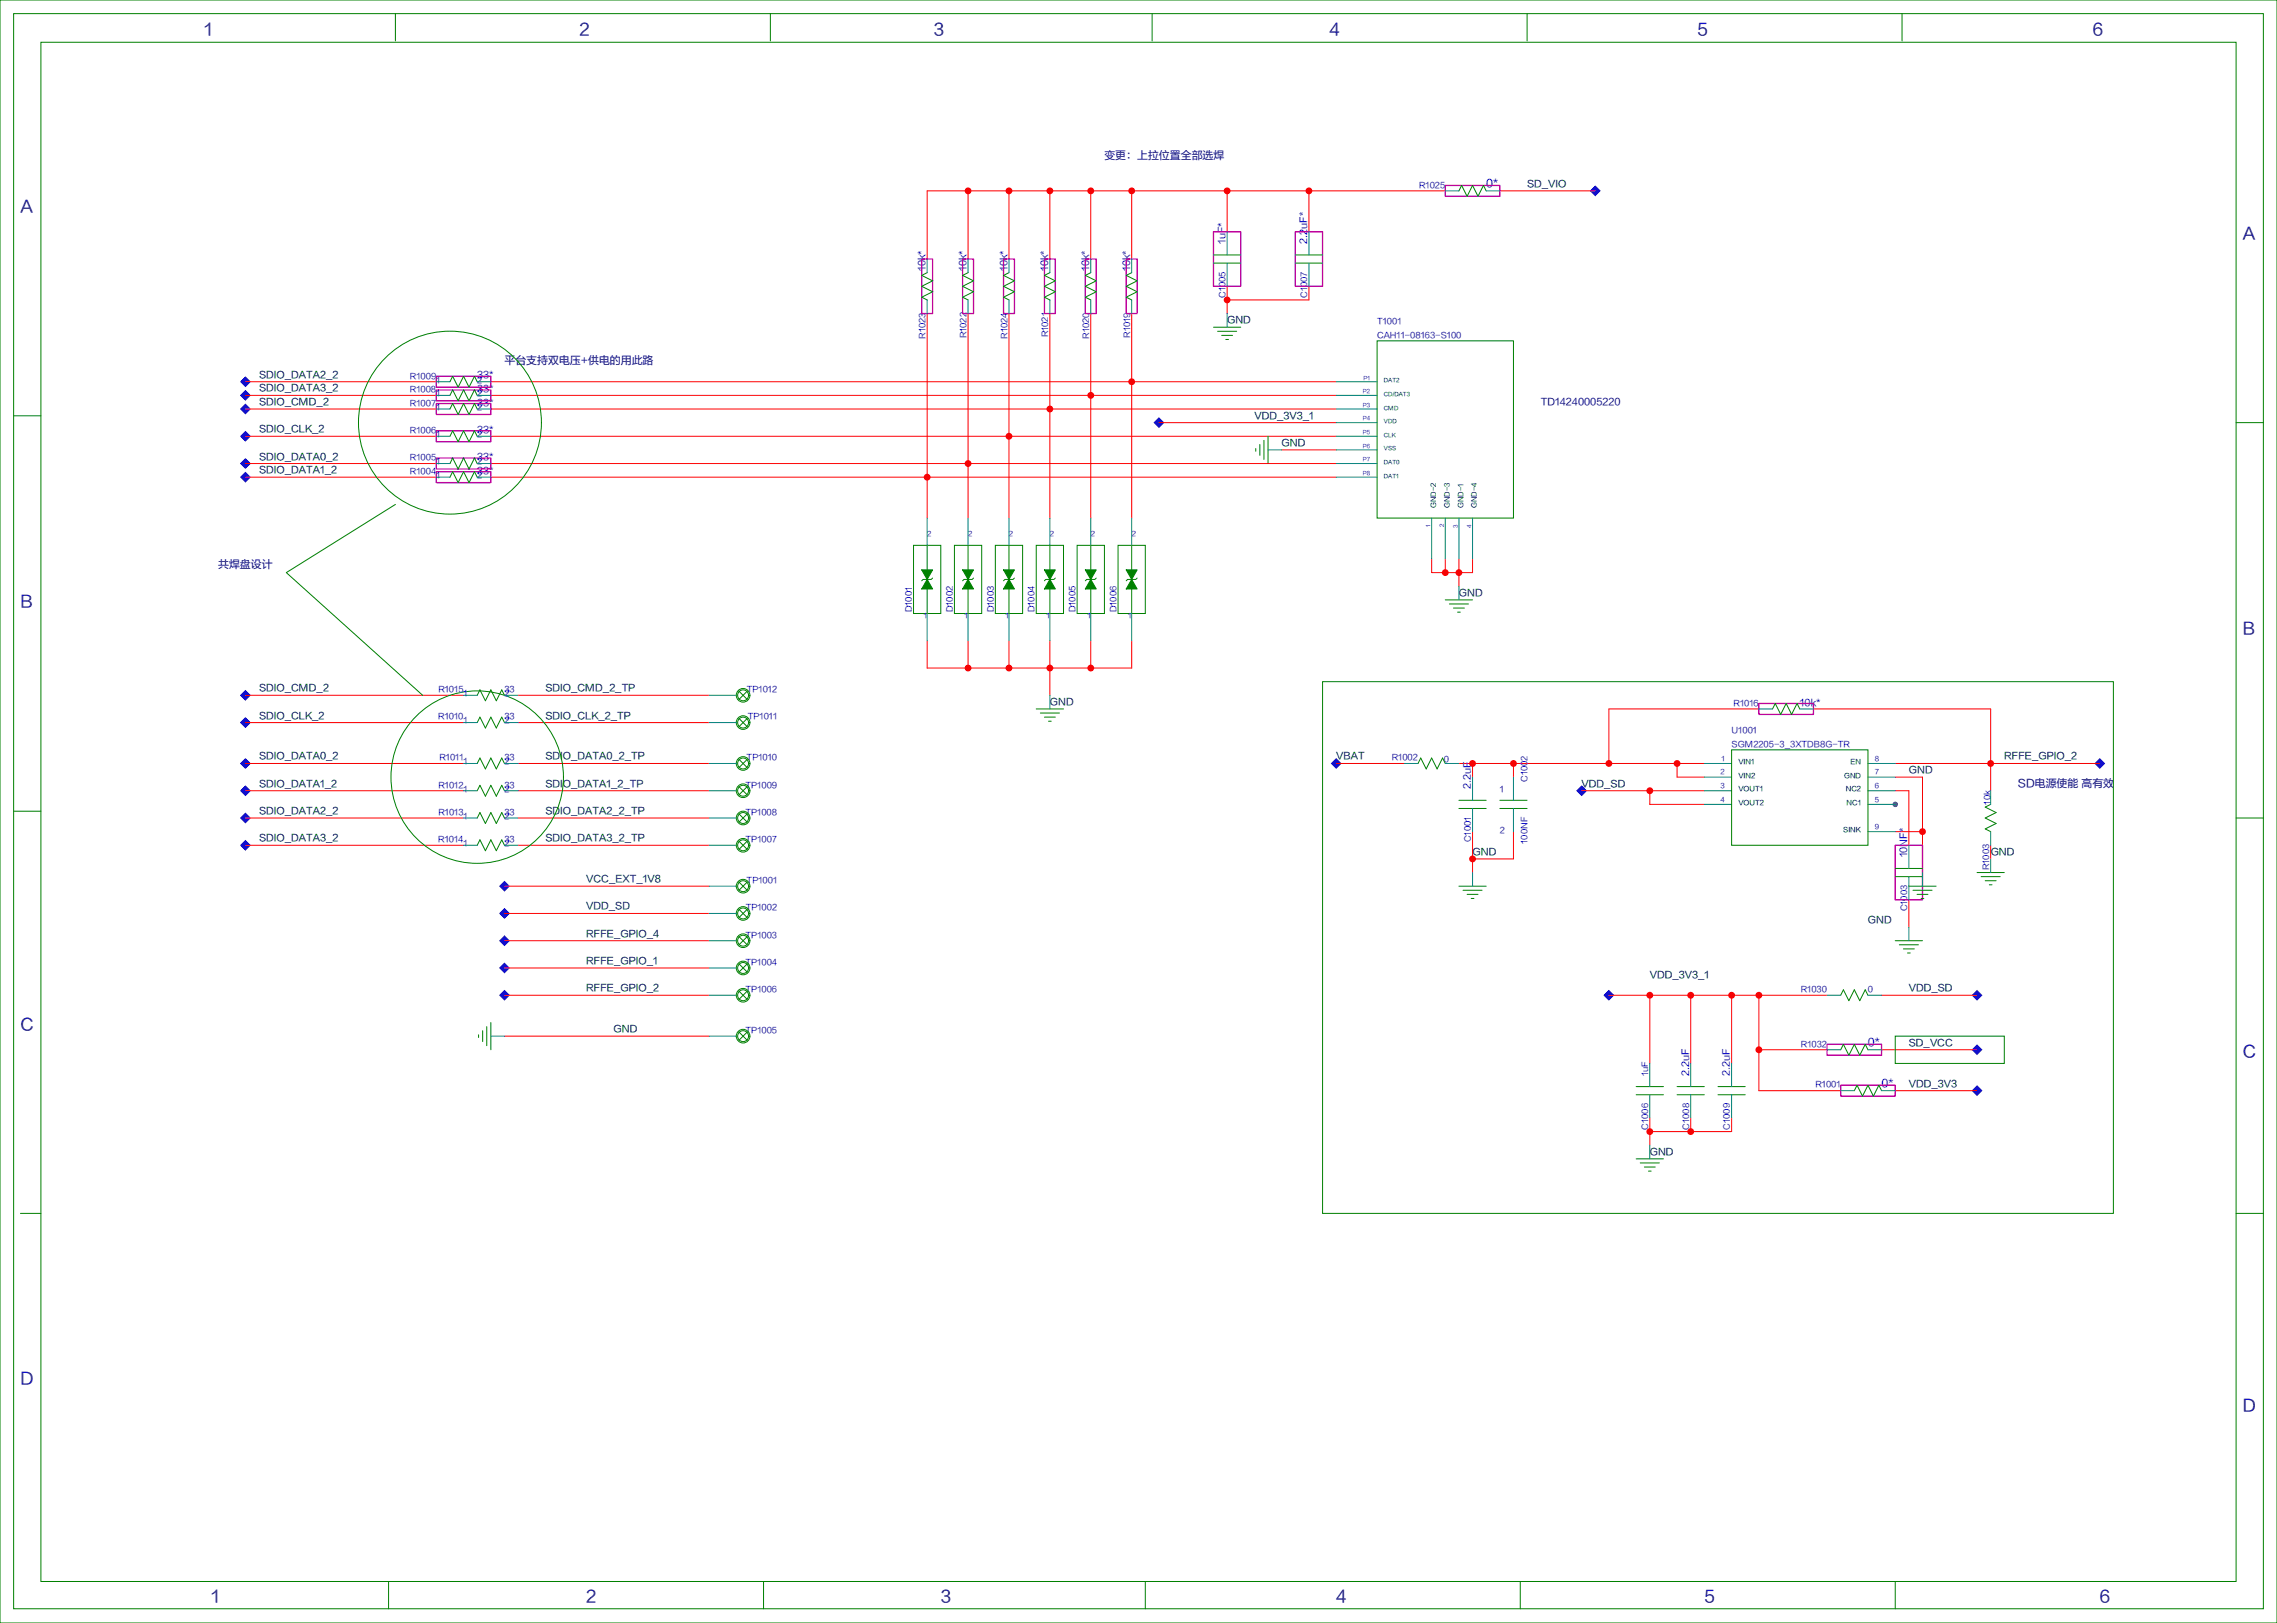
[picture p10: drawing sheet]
<svg xmlns="http://www.w3.org/2000/svg" width="589mm" height="420mm" viewBox="0 0 589 420" stroke-linecap="round" stroke-linejoin="round" font-family="sans-serif">
<defs><g id="words">
<g font-size="4.2" fill="#000080">
<text x="52.9" y="8.9">1</text>
<text x="149.9" y="8.9">2</text>
<text x="241.7" y="8.9">3</text>
<text x="344" y="8.9">4</text>
<text x="439.2" y="8.9">5</text>
<text x="541.5" y="8.9">6</text>
<text x="5.3" y="54.8">A</text>
<text x="580.3" y="61.8">A</text>
<text x="5.3" y="157.1">B</text>
<text x="580.3" y="164.2">B</text>
<text x="5.3" y="266.5">C</text>
<text x="580.3" y="273.5">C</text>
<text x="5.3" y="358.2">D</text>
<text x="580.3" y="365.2">D</text>
<text x="54.7" y="414.6">1</text>
<text x="151.7" y="414.6">2</text>
<text x="243.4" y="414.6">3</text>
<text x="345.7" y="414.6">4</text>
<text x="441" y="414.6">5</text>
<text x="543.3" y="414.6">6</text>
</g>
<g font-size="2.8" fill="#000080">
<text x="285.8" y="41.2">变更：上拉位置全部选焊</text>
<text x="130.5" y="94.2">平台支持双电压+供电的用此路</text>
<text x="56.4" y="147.1">共焊盘设计</text>
<text x="522.1" y="203.5">SD电源使能 高有效</text>
</g>
<g font-size="2.8" fill="#00f">
<text x="384.5" y="48.5">0*</text>
<text x="483.3" y="270.7">0*</text>
<text x="486.8" y="281.3">0*</text>
</g>
<g font-size="2.5">
<text x="395.1" y="48.3">SD_VIO</text>
<text x="317.5" y="83.6">GND</text>
<text x="67" y="97.7">SDIO_DATA2_2</text>
<text x="67" y="101.3">SDIO_DATA3_2</text>
<text x="67" y="104.8">SDIO_CMD_2</text>
<text x="67" y="111.8">SDIO_CLK_2</text>
<text x="324.6" y="108.3">VDD_3V3_1</text>
<text x="67" y="118.9">SDIO_DATA0_2</text>
<text x="331.6" y="115.4">GND</text>
<text x="67" y="122.4">SDIO_DATA1_2</text>
<text x="377.5" y="154.2">GND</text>
<text x="67" y="178.9">SDIO_CMD_2</text>
<text x="141.1" y="178.9">SDIO_CMD_2_TP</text>
<text x="67" y="185.9">SDIO_CLK_2</text>
<text x="141.1" y="185.9">SDIO_CLK_2_TP</text>
<text x="271.6" y="182.4">GND</text>
<text x="67" y="196.5">SDIO_DATA0_2</text>
<text x="141.1" y="196.5">SDIO_DATA0_2_TP</text>
<text x="345.7" y="196.5">VBAT</text>
<text x="518.6" y="196.5">RFFE_GPIO_2</text>
<text x="67" y="203.6">SDIO_DATA1_2</text>
<text x="141.1" y="203.6">SDIO_DATA1_2_TP</text>
<text x="409.2" y="203.6">VDD_SD</text>
<text x="493.9" y="200">GND</text>
<text x="67" y="210.6">SDIO_DATA2_2</text>
<text x="141.1" y="210.6">SDIO_DATA2_2_TP</text>
<text x="67" y="217.7">SDIO_DATA3_2</text>
<text x="141.1" y="217.7">SDIO_DATA3_2_TP</text>
<text x="381" y="221.2">GND</text>
<text x="515.1" y="221.2">GND</text>
<text x="151.7" y="228.3">VCC_EXT_1V8</text>
<text x="151.7" y="235.3">VDD_SD</text>
<text x="483.3" y="238.8">GND</text>
<text x="151.7" y="242.4">RFFE_GPIO_4</text>
<text x="151.7" y="249.4">RFFE_GPIO_1</text>
<text x="151.7" y="256.5">RFFE_GPIO_2</text>
<text x="426.9" y="253">VDD_3V3_1</text>
<text x="493.9" y="256.5">VDD_SD</text>
<text x="158.7" y="267.1">GND</text>
<text x="493.9" y="270.6">SD_VCC</text>
<text x="493.9" y="281.2">VDD_3V3</text>
<text x="426.9" y="298.8">GND</text>
</g>
<g font-size="2.5" fill="#00f">
<text x="317" y="63.1" transform="rotate(-90 317 63.1)">1uF*</text>
<text x="338.2" y="63.1" transform="rotate(-90 338.2 63.1)">2.2uF*</text>
<text x="239.4" y="70.2" transform="rotate(-90 239.4 70.2)">10k*</text>
<text x="250" y="70.2" transform="rotate(-90 250 70.2)">10k*</text>
<text x="260.5" y="70.2" transform="rotate(-90 260.5 70.2)">10k*</text>
<text x="271.1" y="70.2" transform="rotate(-90 271.1 70.2)">10k*</text>
<text x="281.7" y="70.2" transform="rotate(-90 281.7 70.2)">10k*</text>
<text x="292.3" y="70.2" transform="rotate(-90 292.3 70.2)">10k*</text>
<text x="123.5" y="101.4">33*</text>
<text x="123.5" y="97.9">33*</text>
<text x="123.5" y="105">33*</text>
<text x="123.5" y="112">33*</text>
<text x="123.5" y="119.1">33*</text>
<text x="123.5" y="122.6">33*</text>
<text x="465.7" y="182.6">10k*</text>
<text x="380.5" y="204.2" transform="rotate(-90 380.5 204.2)">2.2uF</text>
<text x="493.4" y="221.9" transform="rotate(-90 493.4 221.9)">10NF*</text>
<text x="436.9" y="278.3" transform="rotate(-90 436.9 278.3)">2.2uF</text>
<text x="447.5" y="278.3" transform="rotate(-90 447.5 278.3)">2.2uF</text>
</g>
<text font-size="2.5" fill="#000080" x="398.6" y="104.8">TD14240005220</text>
<g font-size="2.1" fill="#00f">
<text x="367.2" y="48.6">R1025</text>
<text x="317" y="77.1" transform="rotate(-90 317 77.1)">C1005</text>
<text x="338.2" y="77.1" transform="rotate(-90 338.2 77.1)">C1007</text>
<text x="356.3" y="83.8">T1001</text>
<text x="239.4" y="87.6" transform="rotate(-90 239.4 87.6)">R1023</text>
<text x="250" y="87.6" transform="rotate(-90 250 87.6)">R1022</text>
<text x="260.5" y="87.6" transform="rotate(-90 260.5 87.6)">R1024</text>
<text x="271.1" y="87.3" transform="rotate(-90 271.1 87.3)">R1021</text>
<text x="281.7" y="87.6" transform="rotate(-90 281.7 87.6)">R1020</text>
<text x="292.3" y="87.4" transform="rotate(-90 292.3 87.4)">R1019</text>
<text x="356.3" y="87.4">CAH11-08163-S100</text>
<text x="106" y="101.5">R1008</text>
<text x="106.1" y="98">R1009</text>
<text x="112.9" y="99">1</text>
<text x="123.5" y="99">2</text>
<text x="106.1" y="105">R1007</text>
<text x="112.9" y="106.1">1</text>
<text x="112.9" y="102.5">1</text>
<text x="123.5" y="106.1">2</text>
<text x="123.5" y="102.5">2</text>
<text x="106.1" y="112.1">R1006</text>
<text x="112.9" y="113.1">1</text>
<text x="123.5" y="113.1">2</text>
<text x="106.1" y="119.1">R1005</text>
<text x="106.1" y="122.6">R1004</text>
<text x="112.9" y="123.7">1</text>
<text x="112.9" y="120.2">1</text>
<text x="123.5" y="123.7">2</text>
<text x="123.5" y="120.2">2</text>
<text x="235.9" y="158.4" transform="rotate(-90 235.9 158.4)">D1001</text>
<text x="246.4" y="158.4" transform="rotate(-90 246.4 158.4)">D1002</text>
<text x="257" y="158.4" transform="rotate(-90 257 158.4)">D1003</text>
<text x="267.6" y="158.4" transform="rotate(-90 267.6 158.4)">D1004</text>
<text x="278.2" y="158.4" transform="rotate(-90 278.2 158.4)">D1005</text>
<text x="288.8" y="158.4" transform="rotate(-90 288.8 158.4)">D1006</text>
<text x="113.4" y="179.1">R1015</text>
<text x="130.5" y="179.1">33</text>
<text x="193.2" y="179.1">TP1012</text>
<text x="119.9" y="180.1">1</text>
<text x="130.5" y="180.1">2</text>
<text x="448.6" y="182.6">R1016</text>
<text x="113.4" y="186.1">R1010</text>
<text x="119.9" y="187.2">1</text>
<text x="130.5" y="186.1">33</text>
<text x="130.5" y="187.2">2</text>
<text x="193.5" y="186.1">TP1011</text>
<text x="448" y="189.7">U1001</text>
<text x="113.7" y="196.7">R1011</text>
<text x="119.9" y="197.8">1</text>
<text x="130.5" y="196.7">33</text>
<text x="130.5" y="197.8">2</text>
<text x="193.2" y="196.7">TP1010</text>
<text x="360.1" y="196.7">R1002</text>
<text x="373.6" y="197.1">0</text>
<text x="448" y="193.2">SGM2205-3_3XTDB8G-TR</text>
<text x="113.4" y="203.8">R1012</text>
<text x="130.5" y="203.8">33</text>
<text x="192.9" y="203.8">TP1009</text>
<text x="395.1" y="202.4" transform="rotate(-90 395.1 202.4)">C1002</text>
<text x="119.9" y="204.8">1</text>
<text x="130.5" y="204.8">2</text>
<text x="388.1" y="204.8">1</text>
<text x="514.9" y="208.2" transform="rotate(-90 514.9 208.2)">10k</text>
<text x="113.4" y="210.8">R1013</text>
<text x="119.9" y="211.9">1</text>
<text x="130.5" y="210.8">33</text>
<text x="130.5" y="211.9">2</text>
<text x="192.9" y="210.8">TP1008</text>
<text x="388.1" y="215.4">2</text>
<text x="113.4" y="217.9">R1014</text>
<text x="119.9" y="219">1</text>
<text x="130.5" y="217.9">33</text>
<text x="130.5" y="219">2</text>
<text x="192.9" y="217.9">TP1007</text>
<text x="380.5" y="217.9" transform="rotate(-90 380.5 217.9)">C1001</text>
<text x="395.1" y="218.3" transform="rotate(-90 395.1 218.3)">100NF</text>
<text x="514.5" y="225.2" transform="rotate(-90 514.5 225.2)">R1003</text>
<text x="193.2" y="228.5">TP1001</text>
<text x="192.9" y="235.5">TP1002</text>
<text x="493.4" y="235.8" transform="rotate(-90 493.4 235.8)">C1003</text>
<text x="192.9" y="242.6">TP1003</text>
<text x="192.9" y="249.6">TP1004</text>
<text x="192.9" y="256.7">TP1006</text>
<text x="465.9" y="256.7">R1030</text>
<text x="483.3" y="256.7">0</text>
<text x="192.9" y="267.3">TP1005</text>
<text x="465.9" y="270.8">R1032</text>
<text x="426.4" y="278.4" transform="rotate(-90 426.4 278.4)">1uF</text>
<text x="469.7" y="281.4">R1001</text>
<text x="426.4" y="292.3" transform="rotate(-90 426.4 292.3)">C1006</text>
<text x="436.9" y="292.3" transform="rotate(-90 436.9 292.3)">C1008</text>
<text x="447.5" y="292.3" transform="rotate(-90 447.5 292.3)">C1009</text>
</g>
<g font-size="1.8">
<text x="371.5" y="131.5" transform="rotate(-90 371.5 131.5)">GND-2</text>
<text x="375" y="131.5" transform="rotate(-90 375 131.5)">GND-3</text>
<text x="378.5" y="131.5" transform="rotate(-90 378.5 131.5)">GND-1</text>
<text x="382.1" y="131.5" transform="rotate(-90 382.1 131.5)">GND-4</text>
<text x="449.8" y="197.7">VIN1</text>
<text x="478.8" y="197.7">EN</text>
<text x="449.8" y="201.2">VIN2</text>
<text x="477.1" y="201.2">GND</text>
<text x="449.8" y="204.8">VOUT1</text>
<text x="449.8" y="208.3">VOUT2</text>
<text x="477.6" y="204.8">NC2</text>
<text x="477.8" y="208.3">NC1</text>
<text x="476.9" y="215.4">SINK</text>
</g>
<g font-size="1.8" fill="#00f">
<text x="239.9" y="138.6">2</text>
<text x="250.5" y="138.6">2</text>
<text x="261.1" y="138.6">2</text>
<text x="271.6" y="138.6">2</text>
<text x="282.2" y="138.6">2</text>
<text x="292.8" y="138.6">2</text>
<text x="239" y="159.8">1</text>
<text x="249.6" y="159.8">1</text>
<text x="260.2" y="159.8">1</text>
<text x="270.8" y="159.8">1</text>
<text x="281.3" y="159.8">1</text>
<text x="291.9" y="159.8">1</text>
<text x="445.4" y="196.8">1</text>
<text x="485.1" y="196.8">8</text>
<text x="445.1" y="203.9">3</text>
<text x="445.2" y="200.4">2</text>
<text x="485.1" y="200.4">7</text>
<text x="485.1" y="203.9">6</text>
<text x="445.1" y="207.4">4</text>
<text x="485.1" y="207.4">5</text>
<text x="485.1" y="214.5">9</text>
</g>
<g font-size="1.4" fill="#00f">
<text x="352.6" y="101.7">P2</text>
<text x="352.8" y="98.2">P1</text>
<text x="352.6" y="105.3">P3</text>
<text x="352.6" y="108.8">P4</text>
<text x="352.6" y="112.3">P5</text>
<text x="352.6" y="115.8">P6</text>
<text x="352.6" y="119.4">P7</text>
<text x="352.6" y="122.9">P8</text>
<text x="370.1" y="136.3" transform="rotate(-90 370.1 136.3)">1</text>
<text x="373.6" y="136.5" transform="rotate(-90 373.6 136.5)">2</text>
<text x="377.1" y="136.5" transform="rotate(-90 377.1 136.5)">3</text>
<text x="380.6" y="136.5" transform="rotate(-90 380.6 136.5)">4</text>
</g>
<g font-size="1.4">
<text x="358.1" y="98.9">DAT2</text>
<text x="358.1" y="102.4">CD/DAT3</text>
<text x="358.1" y="106">CMD</text>
<text x="358.1" y="109.5">VDD</text>
<text x="358.1" y="113">CLK</text>
<text x="358.1" y="116.6">VSS</text>
<text x="358.1" y="120.1">DAT0</text>
<text x="358.1" y="123.6">DAT1</text>
</g>
</g></defs>
<path d="M0 0h589.1v420h-589.1z" fill="#fff" stroke="#008000" stroke-width=".26"/>
<g fill="#c00">
<circle cx="377.5" cy="148.2" r=".88"/>
<circle cx="373.9" cy="148.2" r=".88"/>
<circle cx="250.5" cy="172.9" r=".88"/>
<circle cx="261.1" cy="172.9" r=".88"/>
<circle cx="271.6" cy="172.9" r=".88"/>
<circle cx="282.2" cy="172.9" r=".88"/>
<circle cx="317.5" cy="77.6" r=".88"/>
<circle cx="338.7" cy="49.4" r=".88"/>
<circle cx="317.5" cy="49.4" r=".88"/>
<circle cx="292.8" cy="49.4" r=".88"/>
<circle cx="282.2" cy="49.4" r=".88"/>
<circle cx="271.6" cy="49.4" r=".88"/>
<circle cx="261.1" cy="49.4" r=".88"/>
<circle cx="250.5" cy="49.4" r=".88"/>
<circle cx="426.9" cy="292.8" r=".88"/>
<circle cx="437.4" cy="292.8" r=".88"/>
<circle cx="292.8" cy="98.8" r=".88"/>
<circle cx="282.2" cy="102.3" r=".88"/>
<circle cx="271.6" cy="105.8" r=".88"/>
<circle cx="261.1" cy="112.9" r=".88"/>
<circle cx="250.5" cy="119.9" r=".88"/>
<circle cx="239.9" cy="123.5" r=".88"/>
<circle cx="448" cy="257.5" r=".88"/>
<circle cx="437.4" cy="257.5" r=".88"/>
<circle cx="426.9" cy="257.5" r=".88"/>
<circle cx="455.1" cy="257.5" r=".88"/>
<circle cx="455.1" cy="271.6" r=".88"/>
<circle cx="381" cy="222.2" r=".88"/>
<circle cx="497.4" cy="215.2" r=".88"/>
<circle cx="426.9" cy="204.6" r=".88"/>
<circle cx="515.1" cy="197.6" r=".88"/>
<circle cx="391.6" cy="197.6" r=".88"/>
<circle cx="381" cy="197.6" r=".88"/>
<circle cx="433.9" cy="197.6" r=".88"/>
<circle cx="416.3" cy="197.6" r=".88"/>
</g>
<g fill="#00f">
<path d="M412.7 48l1.5 1.4-1.5 1.4-1.4-1.4z"/>
<path d="M299.9 107.9l1.4 1.5-1.4 1.4-1.5-1.4z"/>
<path d="M511.5 256.1l1.4 1.4-1.4 1.4-1.4-1.4z"/>
<path d="M511.5 270.2l1.4 1.4-1.4 1.4-1.4-1.4z"/>
<path d="M63.5 210.3l1.4 1.4-1.4 1.4-1.4-1.4z"/>
<path d="M63.5 217.3l1.4 1.4-1.4 1.4-1.4-1.4z"/>
<path d="M62.1 187l1.4-1.4 1.4 1.4-1.4 1.4z"/>
<path d="M63.5 196.1l1.4 1.5-1.4 1.4-1.4-1.4z"/>
<path d="M63.5 203.2l1.4 1.4-1.4 1.4-1.4-1.4z"/>
<path d="M62.1 98.8l1.4-1.4 1.4 1.4-1.4 1.4z"/>
<path d="M62.1 102.3l1.4-1.4 1.4 1.4-1.4 1.4z"/>
<path d="M62.1 105.8l1.4-1.4 1.4 1.4-1.4 1.4z"/>
<path d="M62.1 112.9l1.4-1.4 1.4 1.4-1.4 1.4z"/>
<path d="M63.5 118.5l1.4 1.4-1.4 1.5-1.4-1.5z"/>
<path d="M62.1 123.5l1.4-1.4 1.4 1.4-1.4 1.4z"/>
<path d="M63.5 178.5l1.4 1.4-1.4 1.4-1.4-1.4z"/>
<path d="M130.5 227.9l1.4 1.4-1.4 1.4-1.4-1.4z"/>
<path d="M130.5 234.9l1.4 1.5-1.4 1.4-1.4-1.4z"/>
<path d="M130.5 242l1.4 1.4-1.4 1.4-1.4-1.4z"/>
<path d="M130.5 249.1l1.4 1.4-1.4 1.4-1.4-1.4z"/>
<path d="M129.1 257.5l1.4-1.4 1.4 1.4-1.4 1.4z"/>
<path d="M416.3 256.1l1.4 1.4-1.4 1.4-1.4-1.4z"/>
<path d="M510.1 282.2l1.4-1.4 1.4 1.4-1.4 1.4z"/>
<path d="M345.7 196.1l1.4 1.5-1.4 1.4-1.4-1.4z"/>
<path d="M409.2 203.2l1.4 1.4-1.4 1.4-1.4-1.4z"/>
<path d="M543.3 196.1l1.4 1.5-1.4 1.4-1.4-1.4z"/>
</g>
<circle cx="490.4" cy="208.1" r=".71" fill="#4f4f4f"/>
<g fill="none" stroke="#f00" stroke-width=".26">
<path d="M250.5 49.4v17.6M261.1 49.4v17.6M271.6 49.4v17.6M282.2 49.4v17.6M292.8 49.4v17.6M317.5 49.4v10.6M338.7 49.4v10.6M373.9 49.4h-134v17.6M388.1 49.4h24.6M317.5 74.1v7M338.7 74.1v3.5h-21.2M63.5 98.8h49.4"/>
<path d="M127 98.8h218.7M239.9 81.1v53M250.5 81.1v53M261.1 81.1v53M271.6 81.1v53M282.2 81.1v53M292.8 81.1v53M63.5 102.3h49.4M63.5 105.8h49.4M63.5 112.9h49.4M63.5 119.9h49.4M127 102.3h218.7"/>
<path d="M127 105.8h218.7M127 112.9h218.7M127 119.9h218.7M299.9 109.4h45.8M331.6 116.4h14.1M63.5 123.5h49.4M127 123.5h218.7M370.4 144.6v3.6h10.6v-3.6M373.9 144.6v3.6M377.5 144.6v7.1M63.5 179.9h56.4M134.1 179.9h49.3"/>
<path d="M239.9 165.8v7.1h52.9v-7.1M250.5 165.8v7.1M261.1 165.8v7.1M271.6 165.8v14.1M282.2 165.8v7.1M63.5 187h56.4M63.5 197.6h56.4M134.1 187h49.3M134.1 197.6h49.3M345.7 197.6h17.7M377.5 197.6h63.5M381 197.6v3.5"/>
<path d="M391.6 197.6v3.5M433.9 197.6v3.5h7.1M455.1 183.4h-38.8v14.2M469.2 183.4h45.9v21.2M490.4 197.6h52.9M63.5 211.7h56.4M63.5 218.7h56.4M63.5 204.6h56.4M134.1 211.7h49.3M134.1 218.7h49.3M134.1 204.6h49.3M381 215.2v10.6"/>
<path d="M391.6 215.2v7h-10.6M409.2 204.6h31.8M426.9 204.6v3.5h14.1M490.4 204.6h3.5v14.1M490.4 201.1h7v24.7M490.4 215.2h7M515.1 218.7v3.5M130.5 229.3h52.9M130.5 236.4h52.9M493.9 232.8v7.1M130.5 257.5h52.9M130.5 243.4h52.9"/>
<path d="M130.5 250.5h52.9M416.3 257.5h56.4M426.9 257.5v17.7M437.4 257.5v17.7M448 257.5v17.7M455.1 257.5v24.7h21.1M486.8 257.5h24.7M130.5 268.1h52.9M455.1 271.6h17.6M486.8 271.6h24.7M426.9 289.3v7M437.4 289.3v3.5"/>
<path d="M448 289.3v3.5h-21.1M490.4 282.2h21.1"/>
</g>
<g fill="none" stroke="#008000" stroke-width=".26">
<path d="M239.9 70.6l-1.4 .7 2.8 1.4-2.8 1.4 2.8 1.4-2.8 1.4 1.4 .7M250.5 70.6l-1.4 .7 2.8 1.4-2.8 1.4 2.8 1.4-2.8 1.4 1.4 .7M261.1 70.6l-1.5 .7 2.9 1.4-2.9 1.4 2.9 1.4-2.9 1.4 1.5 .7M271.6 70.6l-1.4 .7 2.8 1.4-2.8 1.4 2.8 1.4-2.8 1.4 1.4 .7M282.2 70.6l-1.4 .7 2.8 1.4-2.8 1.4 2.8 1.4-2.8 1.4 1.4 .7M292.8 70.6l-1.4 .7 2.8 1.4-2.8 1.4 2.8 1.4-2.8 1.4 1.4 .7M356.3 88.2h35.3v45.9h-35.3zM324.9 116.1v.7M326 115v2.8M327 113.9v5M328.1 112.9v7M236.4 141.1h7v17.7h-7z"/>
<path d="M241.3 149.6l-.4 .3h-2.1l-.3 .4M373.9 155.2h7.1M375 156.3h4.9M376.1 157.3h2.8M377.1 158.4h.7"/>
</g>
<g fill="none" stroke="#008080" stroke-width=".26">
<path d="M239.9 67v3.6M239.9 77.6v3.5M250.5 67v3.6M250.5 77.6v3.5M261.1 67v3.6M261.1 77.6v3.5M271.6 67v3.6M271.6 77.6v3.5M282.2 67v3.6M282.2 77.6v3.5M292.8 67v3.6M292.8 77.6v3.5"/>
<path d="M345.7 98.8h10.6M328.1 116.4h3.5M345.7 116.4h10.6M345.7 102.3h10.6M345.7 105.8h10.6M345.7 109.4h10.6M345.7 112.9h10.6M345.7 119.9h10.6M345.7 123.5h10.6M370.4 134.1v10.5M373.9 134.1v10.5M377.5 134.1v10.5"/>
<path d="M381 134.1v10.5M377.5 151.7v3.5"/>
</g>
<path d="M238.5 67h2.8v14.1h-2.8zM249.1 67h2.8v14.1h-2.8zM259.6 67h2.9v14.1h-2.9zM270.2 67h2.8v14.1h-2.8zM280.8 67h2.8v14.1h-2.8zM291.4 67h2.8v14.1h-2.8z" fill="none" stroke="#bf00bf" stroke-width=".35"/>
<g fill="#008200" stroke="#008000" stroke-width=".26">
<path d="M239.9 149.9l1.4 2.5h-2.8z"/>
<path d="M238.5 147.5h2.8l-1.4 2.4z"/>
</g>
<path d="M239.9 141.1v6.4M239.9 152.4v6.4M246.9 141.1h7.1v17.7h-7.1zM251.9 149.6l-.4 .3h-2.1l-.3 .4" fill="none" stroke="#008000" stroke-width=".26"/>
<path d="M239.9 134.1v7M239.9 158.8v7" fill="none" stroke="#008080" stroke-width=".26"/>
<g fill="#008200" stroke="#008000" stroke-width=".26">
<path d="M250.5 149.9l1.4 2.5h-2.8z"/>
<path d="M249.1 147.5h2.8l-1.4 2.4z"/>
</g>
<path d="M250.5 141.1v6.4M250.5 152.4v6.4M257.5 141.1h7.1v17.7h-7.1zM262.5 149.6l-.4 .3h-2.1l-.4 .4" fill="none" stroke="#008000" stroke-width=".26"/>
<path d="M250.5 134.1v7M250.5 158.8v7" fill="none" stroke="#008080" stroke-width=".26"/>
<g fill="#008200" stroke="#008000" stroke-width=".26">
<path d="M261.1 149.9l1.4 2.5h-2.9z"/>
<path d="M259.6 147.5h2.9l-1.4 2.4z"/>
</g>
<path d="M261.1 141.1v6.4M261.1 152.4v6.4M268.1 141.1h7.1v17.7h-7.1zM273 149.6l-.3 .3h-2.1l-.4 .4" fill="none" stroke="#008000" stroke-width=".26"/>
<path d="M261.1 134.1v7M261.1 158.8v7" fill="none" stroke="#008080" stroke-width=".26"/>
<g fill="#008200" stroke="#008000" stroke-width=".26">
<path d="M271.6 149.9l1.4 2.5h-2.8z"/>
<path d="M270.2 147.5h2.8l-1.4 2.4z"/>
</g>
<path d="M271.6 141.1v6.4M271.6 152.4v6.4M278.7 141.1h7.1v17.7h-7.1zM283.6 149.6l-.3 .3h-2.1l-.4 .4" fill="none" stroke="#008000" stroke-width=".26"/>
<path d="M271.6 134.1v7M271.6 158.8v7" fill="none" stroke="#008080" stroke-width=".26"/>
<g fill="#008200" stroke="#008000" stroke-width=".26">
<path d="M282.2 149.9l1.4 2.5h-2.8z"/>
<path d="M280.8 147.5h2.8l-1.4 2.4z"/>
</g>
<path d="M282.2 141.1v6.4M282.2 152.4v6.4M289.3 141.1h7v17.7h-7zM294.2 149.6l-.3 .3h-2.2l-.3 .4" fill="none" stroke="#008000" stroke-width=".26"/>
<path d="M282.2 134.1v7M282.2 158.8v7" fill="none" stroke="#008080" stroke-width=".26"/>
<g fill="#008200" stroke="#008000" stroke-width=".26">
<path d="M292.8 149.9l1.4 2.5h-2.8z"/>
<path d="M291.4 147.5h2.8l-1.4 2.4z"/>
</g>
<g fill="none" stroke="#008000" stroke-width=".26">
<path d="M3.5 3.5h582.1v412.8h-582.1zM10.6 10.9h568v398.3h-568zM102.3 3.5v7.1M199.3 3.5v7.1M298.1 3.5v7.1M395.1 3.5v7.1M492.1 3.5v7.1M377.5 49.4l.7-1.4 1.4 2.8 1.4-2.8 1.4 2.8 1.4-2.8 .7 1.4M314 68.1h7M314 66h7M335.1 68.1h7.1M335.1 66h7.1"/>
<path d="M116.4 98.8l.7-1.4 1.4 2.8 1.4-2.8 1.5 2.8 1.4-2.8 .7 1.4M314 84.7h7M315 85.7h5M316.1 86.8h2.8M317.1 87.8h.8M3.5 107.6h7.1M116.4 119.9l.7-1.4 1.4 2.9 1.4-2.9 1.5 2.9 1.4-2.9 .7 1.4M116.4 112.9l.7-1.4 1.4 2.8 1.4-2.8 1.5 2.8 1.4-2.8 .7 1.4M116.4 105.8l.7-1.4 1.4 2.8 1.4-2.8 1.5 2.8 1.4-2.8 .7 1.4M116.4 102.3l.7-1.4 1.4 2.8 1.4-2.8 1.5 2.8 1.4-2.8 .7 1.4M578.6 109.4h7M102.3 130.5l-28.2 17.7 35.3 31.7"/>
<path d="M116.4 123.5l.7-1.4 1.4 2.8 1.4-2.8 1.5 2.8 1.4-2.8 .7 1.4M292.8 141.1v6.4M292.8 152.4v6.4M123.5 179.9l.7-1.4 1.4 2.8 1.4-2.8 1.4 2.8 1.4-2.8 .7 1.4M191.2 178.9l2.1 2.1M193.3 178.9l-2.1 2.1M342.2 176.4h204.6v137.6h-204.6zM123.5 187l.7-1.4 1.4 2.8 1.4-2.8 1.4 2.8 1.4-2.8 .7 1.4M123.5 197.6l.7-1.5 1.4 2.9 1.4-2.9 1.4 2.9 1.4-2.9 .7 1.5M191.2 196.5l2.1 2.1M191.2 185.9l2.1 2.1M193.3 196.5l-2.1 2.1"/>
<path d="M193.3 185.9l-2.1 2.1M268.1 183.4h7.1M269.2 184.5h4.9M270.2 185.6h2.8M271.3 186.6h.7M366.9 197.6l.7-1.5 1.4 2.9 1.4-2.9 1.4 2.9 1.4-2.9 .7 1.5M448 194h35.3v24.7h-35.3zM458.6 183.4l.7-1.4 1.4 2.9 1.4-2.9 1.4 2.9 1.5-2.9 .7 1.4M3.5 209.9h7.1M123.5 204.6l.7-1.4 1.4 2.8 1.4-2.8 1.4 2.8 1.4-2.8 .7 1.4M123.5 211.7l.7-1.4 1.4 2.8 1.4-2.8 1.4 2.8 1.4-2.8 .7 1.4M123.5 218.7l.7-1.4 1.4 2.8 1.4-2.8 1.4 2.8 1.4-2.8 .7 1.4"/>
<path d="M191.2 217.7l2.1 2.1M191.2 210.6l2.1 2.1M191.2 203.6l2.1 2.1M193.3 217.7l-2.1 2.1M193.3 210.6l-2.1 2.1M193.3 203.6l-2.1 2.1M377.5 207.1h7M377.5 209.2h7M388.1 207.1h7M388.1 209.2h7M515.1 208.1l-1.5 .7 2.9 1.5-2.9 1.4 2.9 1.4-2.9 1.4 1.5 .7M578.6 211.7h7"/>
<path d="M191.2 228.2l2.1 2.2M191.2 235.3l2.1 2.1M193.3 228.2l-2.1 2.2M193.3 235.3l-2.1 2.1M377.5 229.3h7M378.5 230.4h5M379.6 231.4h2.8M380.6 232.5h.8M490.4 226.8h7M490.4 224.7h7M493.9 229.3h7M494.9 230.4h5"/>
<path d="M496 231.4h2.8M497.1 232.5h.7M511.5 225.8h7.1M512.6 226.8h4.9M513.6 227.9h2.9M514.7 229h.7M191.2 242.4l2.1 2.1M191.2 249.4l2.1 2.1M191.2 256.5l2.1 2.1M193.3 242.4l-2.1 2.1M193.3 249.4l-2.1 2.1M193.3 256.5l-2.1 2.1"/>
<path d="M476.2 257.5l.8-1.4 1.4 2.8 1.4-2.8 1.4 2.8 1.4-2.8 .7 1.4M490.4 243.4h7M491.4 244.5h5M492.5 245.5h2.8M493.5 246.6h.7M123.8 267.8v.7M124.9 266.7v2.8M125.9 265.6v5M127 264.6v7M191.2 267.1l2.1 2.1M193.3 267.1l-2.1 2.1M476.2 271.6l.8-1.4 1.4 2.8 1.4-2.8 1.4 2.8 1.4-2.8 .7 1.4"/>
<path d="M490.4 268.1h28.2v7.1h-28.2zM423.3 283.3h7.1M423.3 281.2h7.1M423.3 299.9h7.1M433.9 283.3h7.1M433.9 281.2h7.1M444.5 283.3h7.1M444.5 281.2h7.1M479.8 282.2l.7-1.4 1.4 2.8 1.4-2.8 1.4 2.8 1.4-2.8 .7 1.4M5.3 314h5.3M424.4 300.9h4.9M425.4 302h2.9"/>
<path d="M426.5 303h.7M578.6 314h7M100.5 409.2v7.1M197.6 409.2v7.1M296.3 409.2v7.1M393.3 409.2v7.1M490.4 409.2v7.1"/>
<circle cx="116.4" cy="109.4" r="23.7"/>
<circle cx="192.3" cy="179.9" r="1.76"/>
<circle cx="192.3" cy="179.9" r="1.41"/>
<circle cx="192.3" cy="197.6" r="1.76"/>
<circle cx="192.3" cy="187" r="1.76"/>
<circle cx="192.3" cy="197.6" r="1.41"/>
<circle cx="192.3" cy="187" r="1.41"/>
<circle cx="123.5" cy="201.1" r="22.3"/>
<circle cx="192.3" cy="218.7" r="1.76"/>
<circle cx="192.3" cy="204.6" r="1.76"/>
<circle cx="192.3" cy="211.7" r="1.76"/>
<circle cx="192.3" cy="218.7" r="1.41"/>
<circle cx="192.3" cy="211.7" r="1.41"/>
<circle cx="192.3" cy="204.6" r="1.41"/>
<circle cx="192.3" cy="229.3" r="1.76"/>
<circle cx="192.3" cy="236.4" r="1.76"/>
<circle cx="192.3" cy="229.3" r="1.41"/>
<circle cx="192.3" cy="236.4" r="1.41"/>
<circle cx="192.3" cy="243.4" r="1.76"/>
<circle cx="192.3" cy="250.5" r="1.76"/>
<circle cx="192.3" cy="257.5" r="1.76"/>
<circle cx="192.3" cy="243.4" r="1.41"/>
<circle cx="192.3" cy="250.5" r="1.41"/>
<circle cx="192.3" cy="257.5" r="1.41"/>
<circle cx="192.3" cy="268.1" r="1.76"/>
<circle cx="192.3" cy="268.1" r="1.41"/>
</g>
<g fill="none" stroke="#008080" stroke-width=".26">
<path d="M317.5 60v6M338.7 60v6M373.9 49.4h3.6M384.5 49.4h3.6M317.5 68.1v6M338.7 68.1v6M112.9 98.8h3.5M123.5 98.8h3.5M317.5 81.1v3.6M112.9 119.9h3.5M112.9 112.9h3.5M112.9 105.8h3.5"/>
<path d="M112.9 102.3h3.5M123.5 119.9h3.5M123.5 112.9h3.5M123.5 105.8h3.5M123.5 102.3h3.5M112.9 123.5h3.5M123.5 123.5h3.5M292.8 134.1v7M292.8 158.8v7M119.9 179.9h3.6M130.5 179.9h3.6M183.4 179.9h7.1"/>
<path d="M271.6 179.9v3.5M119.9 187h3.6M119.9 197.6h3.6M130.5 187h3.6M130.5 197.6h3.6M183.4 187h7.1M183.4 197.6h7.1M363.4 197.6h3.5M373.9 197.6h3.6M441 197.6h7M455.1 183.4h3.5M465.7 183.4h3.5"/>
<path d="M483.3 197.6h7.1M119.9 204.6h3.6M119.9 211.7h3.6M119.9 218.7h3.6M130.5 204.6h3.6M130.5 211.7h3.6M130.5 218.7h3.6M183.4 204.6h7.1M183.4 211.7h7.1M183.4 218.7h7.1M381 201.1v6M381 209.2v6"/>
<path d="M391.6 201.1v6M391.6 209.2v6M441 204.6h7M441 201.1h7M441 208.1h7M483.3 204.6h7.1M483.3 201.1h7.1M483.3 208.1h7.1M483.3 215.2h7.1M493.9 218.7v6M515.1 204.6v3.5M515.1 215.2v3.5"/>
<path d="M183.4 229.3h7.1M183.4 236.4h7.1M381 225.8v3.5M493.9 226.8v6M493.9 239.9v3.5M497.4 225.8v3.5M515.1 222.2v3.6M183.4 257.5h7.1M183.4 243.4h7.1M183.4 250.5h7.1M472.7 257.5h3.5M483.3 257.5h3.5"/>
<path d="M127 268.1h3.5M183.4 268.1h7.1M426.9 275.2v6M437.4 275.2v6M448 275.2v6M472.7 271.6h3.5M483.3 271.6h3.5M426.9 283.3v6M426.9 296.3v3.6M437.4 283.3v6M448 283.3v6M476.2 282.2h3.6"/>
<path d="M486.8 282.2h3.6"/>
</g>
<g fill="none" stroke="#bf00bf" stroke-width=".35">
<path d="M314 60h7v14.1h-7zM335.1 60h7.1v14.1h-7.1zM373.9 48h14.2v2.8h-14.2zM112.9 97.4h14.1v2.8h-14.1zM112.9 118.5h14.1v2.9h-14.1zM112.9 111.5h14.1v2.8h-14.1zM112.9 104.4h14.1v2.8h-14.1zM112.9 100.9h14.1v2.8h-14.1zM112.9 122.1h14.1v2.8h-14.1zM455.1 182h14.1v2.9h-14.1zM490.4 218.7h7v14.1h-7zM472.7 270.2h14.1v2.8h-14.1z"/>
<path d="M476.2 280.8h14.2v2.8h-14.2z"/>
</g>
<use href="#words"/>
</svg>
